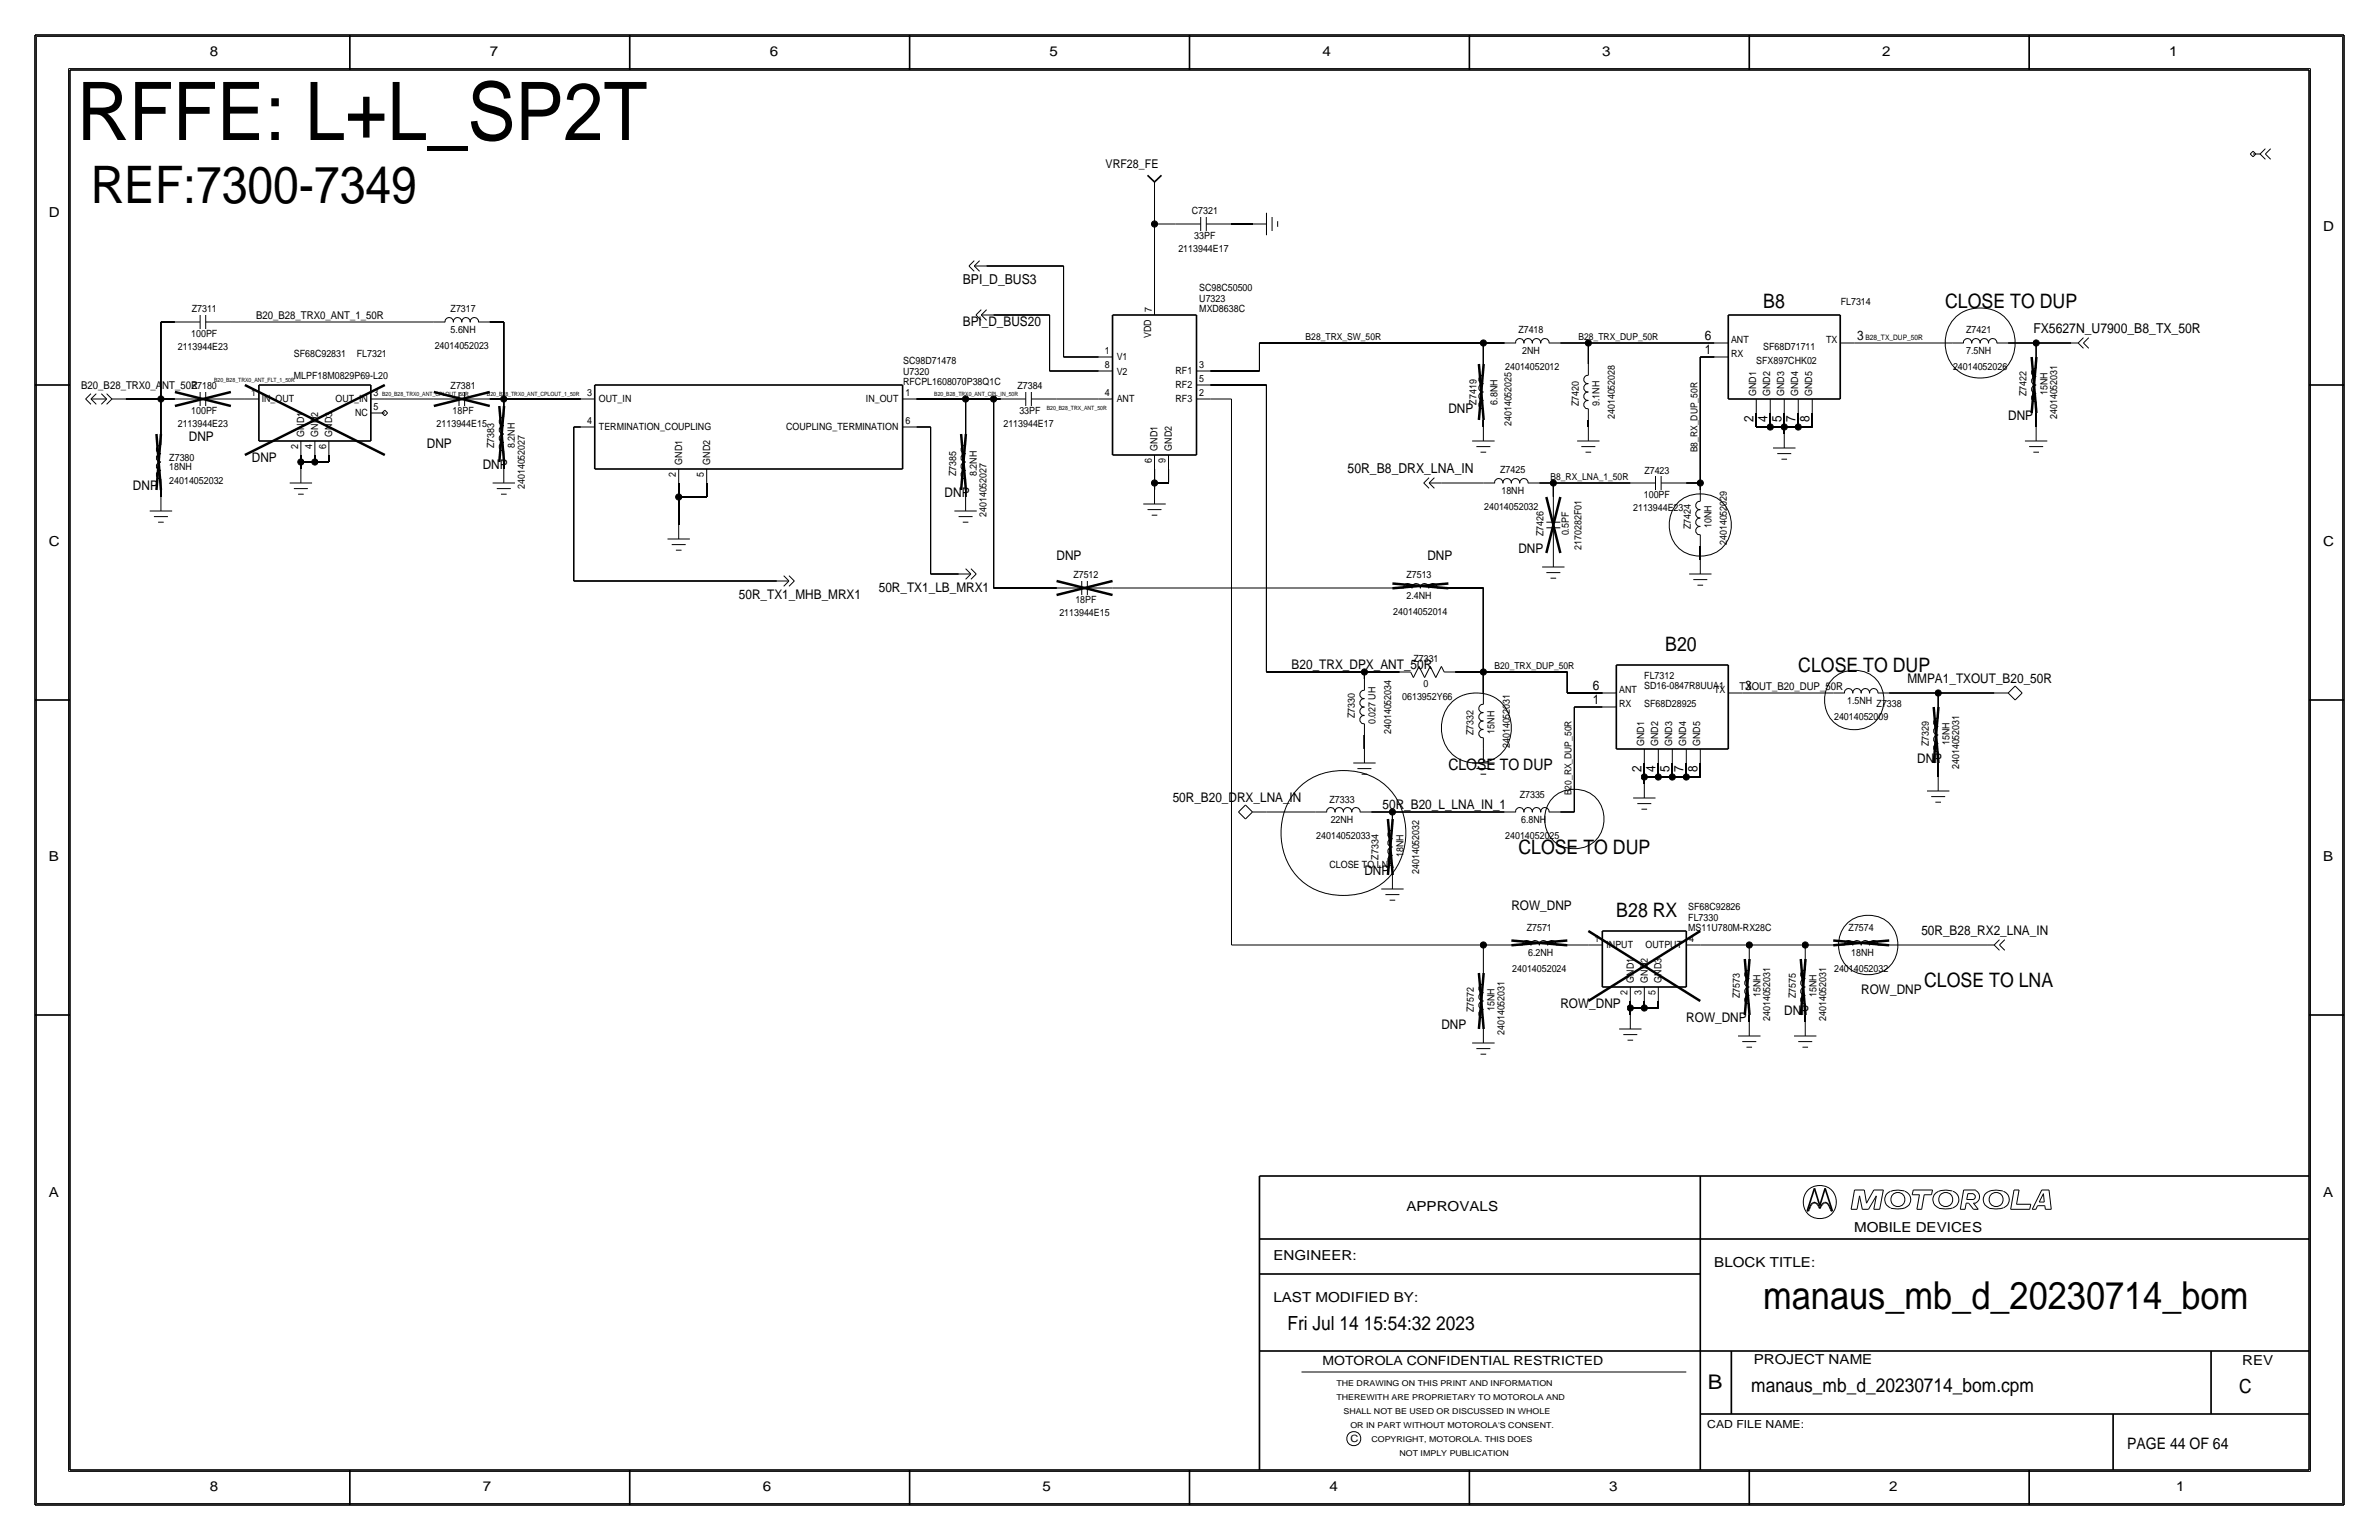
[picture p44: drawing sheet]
<svg xmlns="http://www.w3.org/2000/svg" width="432mm" height="279mm" viewBox="0 0 432 279" stroke-linecap="round" stroke-linejoin="round" font-family="sans-serif">
<defs><g id="words">
<text font-size="14.7" x="14" y="25.4">RFFE: L+L_SP2T</text>
<text font-size="9.4" x="16.5" y="36.8">REF:7300-7349</text>
<text font-size="7" x="320" y="237.5">manaus_mb_d_20230714_bom</text>
<text font-size="3.7" x="310" y="252.1">B</text>
<g font-size="3.6">
<text x="320" y="55.9">B8</text>
<text x="353.1" y="55.9">CLOSE TO DUP</text>
<text x="302.3" y="118.1">B20</text>
<text x="326.4" y="121.9">CLOSE TO DUP</text>
<text x="275.6" y="154.9">CLOSE TO DUP</text>
<text x="293.4" y="166.4">B28 RX</text>
<text x="349.2" y="179.1">CLOSE TO LNA</text>
</g>
<g font-size="3.5">
<text x="233.7" y="241.3">Fri Jul 14 15:54:32 2023</text>
<text x="317.9" y="252.6">manaus_mb_d_20230714_bom.cpm</text>
<text x="406.4" y="252.7">C</text>
</g>
<g font-size="2.9">
<text x="262.9" y="139.7">CLOSE TO DUP</text>
<text x="386.1" y="262.9">PAGE 44 OF 64</text>
</g>
<g font-size="2.5">
<text x="38.1" y="10.2">8</text>
<text x="88.9" y="10.2">7</text>
<text x="139.7" y="10.2">6</text>
<text x="190.5" y="10.2">5</text>
<text x="240" y="10.2">4</text>
<text x="290.8" y="10.2">3</text>
<text x="341.6" y="10.2">2</text>
<text x="393.7" y="10.2">1</text>
<text x="8.9" y="39.4">D</text>
<text x="421.6" y="41.9">D</text>
<text x="174.8" y="51.6">BPI_D_BUS3</text>
<text x="369.1" y="60.5">FX5627N_U7900_B8_TX_50R</text>
<text x="244.6" y="85.9">50R_B8_DRX_LNA_IN</text>
<text x="8.9" y="99.1">C</text>
<text x="421.6" y="99.1">C</text>
<text x="8.9" y="156.2">B</text>
<text x="421.6" y="156.2">B</text>
<text x="8.9" y="217.2">A</text>
<text x="255.3" y="219.7">APPROVALS</text>
<text x="421.6" y="217.2">A</text>
<text x="336.5" y="223.5">MOBILE DEVICES</text>
<text x="231.1" y="228.6">ENGINEER:</text>
<text x="311.1" y="229.9">BLOCK TITLE:</text>
<text x="231.1" y="236.2">LAST MODIFIED BY:</text>
<text x="318.3" y="247.5">PROJECT NAME</text>
<text x="407" y="247.6">REV</text>
<text x="38.1" y="270.5">8</text>
<text x="87.6" y="270.5">7</text>
<text x="138.4" y="270.5">6</text>
<text x="189.2" y="270.5">5</text>
<text x="241.3" y="270.5">4</text>
<text x="292.1" y="270.5">3</text>
<text x="342.9" y="270.5">2</text>
<text x="395" y="270.5">1</text>
</g>
<g font-size="2.4">
<text x="174.8" y="59.2">BPI_D_BUS20</text>
<text x="309.4" y="61.7">6</text>
<text x="309.4" y="64.3">1</text>
<text x="337.1" y="61.7">3</text>
<text x="262.9" y="74.9">DNP</text>
<text x="318.3" y="76.6" transform="rotate(-90 318.3 76.6)">2</text>
<text x="320.8" y="76.6" transform="rotate(-90 320.8 76.6)">4</text>
<text x="323.3" y="76.6" transform="rotate(-90 323.3 76.6)">5</text>
<text x="325.9" y="76.6" transform="rotate(-90 325.9 76.6)">7</text>
<text x="328.4" y="76.6" transform="rotate(-90 328.4 76.6)">8</text>
<text x="364.5" y="76.2">DNP</text>
<text x="34.3" y="80">DNP</text>
<text x="45.7" y="83.8">DNP</text>
<text x="77.5" y="81.3">DNP</text>
<text x="24.1" y="88.9">DNP</text>
<text x="87.6" y="85.1">DNP</text>
<text x="171.4" y="90.2">DNP</text>
<text x="191.8" y="101.6">DNP</text>
<text x="259.1" y="101.6">DNP</text>
<text x="275.6" y="100.3">DNP</text>
<text x="159.5" y="107.4">50R_TX1_LB_MRX1</text>
<text x="134.1" y="108.7">50R_TX1_MHB_MRX1</text>
<text x="234.4" y="121.4">B20_TRX_DPX_ANT_50R</text>
<text x="289.1" y="125.2">6</text>
<text x="316.7" y="125.2">3</text>
<text x="346.2" y="124">MMPA1_TXOUT_B20_50R</text>
<text x="289.1" y="127.8">1</text>
<text x="297.9" y="140.1" transform="rotate(-90 297.9 140.1)">2</text>
<text x="300.5" y="140.1" transform="rotate(-90 300.5 140.1)">4</text>
<text x="303" y="140.1" transform="rotate(-90 303 140.1)">5</text>
<text x="305.6" y="140.1" transform="rotate(-90 305.6 140.1)">7</text>
<text x="308.1" y="140.1" transform="rotate(-90 308.1 140.1)">8</text>
<text x="348" y="138.4">DNP</text>
<text x="212.9" y="145.5">50R_B20_DRX_LNA_IN</text>
<text x="251" y="146.8">50R_B20_L_LNA_IN_1</text>
<text x="247.6" y="158.8">DNP</text>
<text x="274.3" y="165.1">ROW_DNP</text>
<text x="348.7" y="169.7">50R_B28_RX2_LNA_IN</text>
<text x="283.2" y="182.9">ROW_DNP</text>
<text x="306.1" y="185.4">ROW_DNP</text>
<text x="323.8" y="184.1">DNP</text>
<text x="337.8" y="180.3">ROW_DNP</text>
<text x="261.6" y="186.7">DNP</text>
</g>
<text font-size="2.3" x="240" y="247.6">MOTOROLA CONFIDENTIAL RESTRICTED</text>
<text font-size="2.2" x="200.7" y="30.5">VRF28_FE</text>
<g font-size="2">
<text x="46.5" y="57.9">B20_B28_TRX0_ANT_1_50R</text>
<text x="14.7" y="70.6">B20_B28_TRX0_ANT_50R</text>
<text x="315.7" y="125.2">TXOUT_B20_DUP_50R</text>
<text x="309.9" y="259.1">CAD FILE NAME:</text>
</g>
<g font-size="1.8">
<text x="216.3" y="38.9">C7321</text>
<text x="213.9" y="45.7">2113944E17</text>
<text x="216.8" y="43.4">33PF</text>
<text x="217.7" y="52.9">SC98C50500</text>
<text x="34.8" y="56.6">Z7311</text>
<text x="81.8" y="56.6">Z7317</text>
<text x="209" y="56.6" transform="rotate(-90 209 56.6)">7</text>
<text x="217.7" y="56.6">MXD8638C</text>
<text x="217.7" y="54.8">U7323</text>
<text x="334.1" y="55.3">FL7314</text>
<text x="32.3" y="63.5">2113944E23</text>
<text x="34.7" y="61.2">100PF</text>
<text x="53.3" y="64.8">SF68C92831</text>
<text x="64.8" y="64.8">FL7321</text>
<text x="78.9" y="63.2">24014052023</text>
<text x="81.8" y="60.5">5.6NH</text>
<text x="200.5" y="64.3">1</text>
<text x="202.7" y="65.4">V1</text>
<text x="208.9" y="61.3" transform="rotate(-90 208.9 61.3)">VDD</text>
<text x="275.6" y="60.5">Z7418</text>
<text x="276.3" y="64.3">2NH</text>
<text x="314.2" y="64.8">RX</text>
<text x="314.2" y="62.2">ANT</text>
<text x="320" y="63.5">SF68D71711</text>
<text x="331.4" y="62.2">TX</text>
<text x="356.9" y="60.5">Z7421</text>
<text x="356.9" y="64.3">7.5NH</text>
<text x="34.8" y="70.6">Z7180</text>
<text x="45.6" y="71.9">1</text>
<text x="53.3" y="68.8">MLPF18M0829P69-L20</text>
<text x="67.8" y="71.9">3</text>
<text x="81.8" y="70.6">Z7381</text>
<text x="106.5" y="71.9">3</text>
<text x="163.9" y="69.8">RFCPL1608070P38Q1C</text>
<text x="163.9" y="66">SC98D71478</text>
<text x="163.9" y="68">U7320</text>
<text x="164.3" y="71.9">1</text>
<text x="184.7" y="70.6">Z7384</text>
<text x="200.5" y="66.8">8</text>
<text x="200.5" y="71.9">4</text>
<text x="202.7" y="68">V2</text>
<text x="213.4" y="70.5">RF2</text>
<text x="213.4" y="67.9">RF1</text>
<text x="217.7" y="71.9">2</text>
<text x="217.7" y="69.3">5</text>
<text x="217.7" y="66.8">3</text>
<text x="273.2" y="67.1">24014052012</text>
<text x="318.8" y="66">SFX897CHK02</text>
<text x="318.8" y="71.9" transform="rotate(-90 318.8 71.9)">GND1</text>
<text x="321.3" y="71.9" transform="rotate(-90 321.3 71.9)">GND2</text>
<text x="323.8" y="71.9" transform="rotate(-90 323.8 71.9)">GND3</text>
<text x="326.4" y="71.9" transform="rotate(-90 326.4 71.9)">GND4</text>
<text x="328.9" y="71.9" transform="rotate(-90 328.9 71.9)">GND5</text>
<text x="354.5" y="67.1">24014052026</text>
<text x="367.8" y="71.9" transform="rotate(-90 367.8 71.9)">Z7422</text>
<text x="371.6" y="71.7" transform="rotate(-90 371.6 71.7)">15NH</text>
<text x="32.3" y="77.5">2113944E23</text>
<text x="34.7" y="75.2">100PF</text>
<text x="47.5" y="73">IN_OUT</text>
<text x="60.9" y="73">OUT_IN</text>
<text x="64.5" y="75.5">NC</text>
<text x="67.8" y="74.4">5</text>
<text x="79.3" y="77.5">2113944E15</text>
<text x="82.2" y="75.2">18PF</text>
<text x="106.5" y="77">4</text>
<text x="108.7" y="73">OUT_IN</text>
<text x="157.2" y="73">IN_OUT</text>
<text x="164.3" y="77">6</text>
<text x="182.1" y="77.5">2113944E17</text>
<text x="185" y="75.2">33PF</text>
<text x="202.7" y="72.9">ANT</text>
<text x="213.4" y="73">RF3</text>
<text x="268" y="73.4" transform="rotate(-90 268 73.4)">Z7419</text>
<text x="271.8" y="73.4" transform="rotate(-90 271.8 73.4)">6.8NH</text>
<text x="274.3" y="77.3" transform="rotate(-90 274.3 77.3)">24014052025</text>
<text x="286.6" y="73.7" transform="rotate(-90 286.6 73.7)">Z7420</text>
<text x="290.3" y="73.7" transform="rotate(-90 290.3 73.7)">9.1NH</text>
<text x="293.1" y="76" transform="rotate(-90 293.1 76)">24014052028</text>
<text x="373.4" y="76" transform="rotate(-90 373.4 76)">24014052031</text>
<text x="30.7" y="83.6">Z7380</text>
<text x="54.1" y="81.4" transform="rotate(-90 54.1 81.4)">2</text>
<text x="55.2" y="79.2" transform="rotate(-90 55.2 79.2)">GND1</text>
<text x="56.6" y="81.4" transform="rotate(-90 56.6 81.4)">4</text>
<text x="57.8" y="79.2" transform="rotate(-90 57.8 79.2)">GND2</text>
<text x="59.2" y="81.4" transform="rotate(-90 59.2 81.4)">6</text>
<text x="60.3" y="79.2" transform="rotate(-90 60.3 79.2)">GND3</text>
<text x="89.7" y="81.3" transform="rotate(-90 89.7 81.3)">Z7383</text>
<text x="93.5" y="81.3" transform="rotate(-90 93.5 81.3)">8.2NH</text>
<text x="108.7" y="78.1">TERMINATION_COUPLING</text>
<text x="142.7" y="78.1">COUPLING_TERMINATION</text>
<text x="209" y="84" transform="rotate(-90 209 84)">6</text>
<text x="210.1" y="81.8" transform="rotate(-90 210.1 81.8)">GND1</text>
<text x="211.5" y="84" transform="rotate(-90 211.5 84)">9</text>
<text x="212.7" y="81.8" transform="rotate(-90 212.7 81.8)">GND2</text>
<text x="30.7" y="87.9">24014052032</text>
<text x="30.7" y="85.3">18NH</text>
<text x="95.2" y="88.7" transform="rotate(-90 95.2 88.7)">24014052027</text>
<text x="122.7" y="86.5" transform="rotate(-90 122.7 86.5)">2</text>
<text x="123.8" y="84.3" transform="rotate(-90 123.8 84.3)">GND1</text>
<text x="127.8" y="86.5" transform="rotate(-90 127.8 86.5)">5</text>
<text x="128.9" y="84.3" transform="rotate(-90 128.9 84.3)">GND2</text>
<text x="173.5" y="86.4" transform="rotate(-90 173.5 86.4)">Z7385</text>
<text x="177.3" y="86.4" transform="rotate(-90 177.3 86.4)">8.2NH</text>
<text x="272.3" y="85.9">Z7425</text>
<text x="272.5" y="89.7">18NH</text>
<text x="298.5" y="86">Z7423</text>
<text x="179.1" y="93.8" transform="rotate(-90 179.1 93.8)">24014052027</text>
<text x="269.4" y="92.5">24014052032</text>
<text x="296.4" y="92.7">2113944E23</text>
<text x="298.4" y="90.4">100PF</text>
<text x="310.6" y="95.8" transform="rotate(-90 310.6 95.8)">10NH</text>
<text x="280.2" y="97.3" transform="rotate(-90 280.2 97.3)">Z7426</text>
<text x="284.7" y="97.1" transform="rotate(-90 284.7 97.1)">0.5PF</text>
<text x="287" y="99.8" transform="rotate(-90 287 99.8)">2170282F01</text>
<text x="306.9" y="96" transform="rotate(-90 306.9 96)">Z7424</text>
<text x="313.4" y="98.9" transform="rotate(-90 313.4 98.9)">24014052029</text>
<text x="194.8" y="104.9">Z7512</text>
<text x="255.3" y="104.9">Z7513</text>
<text x="192.3" y="111.8">2113944E15</text>
<text x="195.2" y="109.5">18PF</text>
<text x="252.9" y="111.5">24014052014</text>
<text x="255.3" y="108.7">2.4NH</text>
<text x="256.5" y="120.1">Z7331</text>
<text x="258.4" y="124.6">0</text>
<text x="293.9" y="125.7">ANT</text>
<text x="298.4" y="125.1">SD16-0847R8UUA1</text>
<text x="298.4" y="123.2">FL7312</text>
<text x="311.1" y="125.7">TX</text>
<text x="245.9" y="130.3" transform="rotate(-90 245.9 130.3)">Z7330</text>
<text x="249.7" y="131.4" transform="rotate(-90 249.7 131.4)">0.027 UH</text>
<text x="254.5" y="127">0613952Y66</text>
<text x="293.9" y="128.3">RX</text>
<text x="298.4" y="128.3">SF68D28925</text>
<text x="332.9" y="130.6">24014052009</text>
<text x="335.3" y="127.8">1.5NH</text>
<text x="340.6" y="128.3">Z7338</text>
<text x="252.5" y="133.2" transform="rotate(-90 252.5 133.2)">24014052034</text>
<text x="267.5" y="133.3" transform="rotate(-90 267.5 133.3)">Z7332</text>
<text x="271.3" y="133.1" transform="rotate(-90 271.3 133.1)">15NH</text>
<text x="274.1" y="135.7" transform="rotate(-90 274.1 135.7)">24014052031</text>
<text x="298.4" y="135.4" transform="rotate(-90 298.4 135.4)">GND1</text>
<text x="301" y="135.4" transform="rotate(-90 301 135.4)">GND2</text>
<text x="303.5" y="135.4" transform="rotate(-90 303.5 135.4)">GND3</text>
<text x="306.1" y="135.4" transform="rotate(-90 306.1 135.4)">GND4</text>
<text x="308.6" y="135.4" transform="rotate(-90 308.6 135.4)">GND5</text>
<text x="350.1" y="135.4" transform="rotate(-90 350.1 135.4)">Z7329</text>
<text x="353.8" y="135.2" transform="rotate(-90 353.8 135.2)">15NH</text>
<text x="355.6" y="139.5" transform="rotate(-90 355.6 139.5)">24014052031</text>
<text x="241.3" y="145.7">Z7333</text>
<text x="241.5" y="149.4">22NH</text>
<text x="275.8" y="144.8">Z7335</text>
<text x="276.1" y="149.4">6.8NH</text>
<text x="238.9" y="152.1">24014052033</text>
<text x="250.2" y="156" transform="rotate(-90 250.2 156)">Z7334</text>
<text x="254.8" y="155.5" transform="rotate(-90 254.8 155.5)">18NH</text>
<text x="273.2" y="152.1">24014052025</text>
<text x="241.3" y="157.5">CLOSE TO LNA</text>
<text x="257.6" y="158.6" transform="rotate(-90 257.6 158.6)">24014052032</text>
<text x="306.4" y="167">FL7330</text>
<text x="306.4" y="165.1">SF68C92826</text>
<text x="277.1" y="168.9">Z7571</text>
<text x="277.4" y="173.5">6.2NH</text>
<text x="289.4" y="170.9">1</text>
<text x="291.6" y="172.1">INPUT</text>
<text x="298.7" y="172.1">OUTPUT</text>
<text x="306.4" y="168.9">MS11U780M-RX28C</text>
<text x="306.6" y="170.9">4</text>
<text x="335.5" y="168.9">Z7574</text>
<text x="336" y="173.5">18NH</text>
<text x="274.5" y="176.3">24014052024</text>
<text x="296.5" y="178.3" transform="rotate(-90 296.5 178.3)">GND1</text>
<text x="299.1" y="178.3" transform="rotate(-90 299.1 178.3)">GND2</text>
<text x="301.6" y="178.3" transform="rotate(-90 301.6 178.3)">GND3</text>
<text x="332.9" y="176.3">24014052032</text>
<text x="267.5" y="183.6" transform="rotate(-90 267.5 183.6)">Z7572</text>
<text x="271.3" y="183.4" transform="rotate(-90 271.3 183.4)">15NH</text>
<text x="295.4" y="180.5" transform="rotate(-90 295.4 180.5)">2</text>
<text x="297.9" y="180.5" transform="rotate(-90 297.9 180.5)">3</text>
<text x="300.5" y="180.5" transform="rotate(-90 300.5 180.5)">5</text>
<text x="315.8" y="181.1" transform="rotate(-90 315.8 181.1)">Z7573</text>
<text x="319.5" y="180.9" transform="rotate(-90 319.5 180.9)">15NH</text>
<text x="321.3" y="185.3" transform="rotate(-90 321.3 185.3)">24014052031</text>
<text x="325.9" y="181.1" transform="rotate(-90 325.9 181.1)">Z7575</text>
<text x="329.7" y="180.9" transform="rotate(-90 329.7 180.9)">15NH</text>
<text x="331.5" y="185.3" transform="rotate(-90 331.5 185.3)">24014052031</text>
<text x="273" y="187.8" transform="rotate(-90 273 187.8)">24014052031</text>
<text x="245.1" y="261.6">C</text>
</g>
<g font-size="1.7">
<text x="237" y="61.7">B28_TRX_SW_50R</text>
<text x="286.5" y="61.7">B28_TRX_DUP_50R</text>
<text x="308.1" y="82" transform="rotate(-90 308.1 82)">B8_RX_DUP_50R</text>
<text x="281.4" y="87.1">B8_RX_LNA_1_50R</text>
<text x="271.3" y="121.4">B20_TRX_DUP_50R</text>
<text x="285.2" y="144.3" transform="rotate(-90 285.2 144.3)">B20_RX_DUP_50R</text>
</g>
<g font-size="1.5">
<text x="242.6" y="251.5">THE DRAWING ON THIS PRINT AND INFORMATION</text>
<text x="242.6" y="254">THEREWITH ARE PROPRIETARY TO MOTOROLA AND</text>
<text x="243.8" y="256.5">SHALL NOT BE USED OR DISCUSSED IN WHOLE</text>
<text x="245.1" y="259.1">OR IN PART WITHOUT MOTOROLA'S CONSENT.</text>
<text x="248.9" y="261.6">COPYRIGHT, MOTOROLA. THIS DOES</text>
<text x="254" y="264.2">NOT IMPLY PUBLICATION</text>
</g>
<text font-size="1.4" x="338.6" y="61.7">B28_TX_DUP_50R</text>
<g font-size="1.1">
<text x="38.9" y="69.3">B20_B28_TRX0_ANT_FLT_1_50R</text>
<text x="69.3" y="71.9">B20_B28_TRX0_ANT_CPLOUT_50R</text>
<text x="88.4" y="71.9">B20_B28_TRX0_ANT_CPLOUT_1_50R</text>
<text x="169.6" y="71.9">B20_B28_TRX0_ANT_CPL_IN_50R</text>
<text x="190" y="74.4">B20_B28_TRX_ANT_50R</text>
</g>
</g></defs>
<!-- layer: Nets -->
<g fill="none" stroke="#000" stroke-width=".18">
<path d="M209.5 35.6v5zM29.2 58.4h2.5zM29.2 58.4v14zM41.9 58.4h36.8zM88.9 58.4h2.5zM91.4 58.4v14zM179.1 48.3h13.9zM180.3 57.2h10.2zM190.5 57.2v10.1zM193 48.3v16.5zM209.5 40.6v14zM209.5 40.6h3.9z"/>
<path d="M223.5 40.6h3.8zM354.8 57.7a6.5 6.5 0 0 1 10.4 1.8 6.4 6.4 0 0 1-.8 6.8 6.4 6.4 0 0 1-6.4 2.2 6.4 6.4 0 0 1-3.9-10zM22.9 72.4h6.3zM29.2 72.4v6.3zM29.2 72.4h2.5zM41.9 72.4h2.5zM69.8 72.4h8.9zM88.9 72.4h2.5zM91.4 72.4v1.3zM91.4 72.4h14zM104.1 77.5h1.3zM104.1 77.5v27.9z"/>
<path d="M166.4 72.4h8.9zM166.4 77.5h2.5zM168.9 77.5v26.6zM175.3 72.4v6.3zM175.3 72.4h5zM180.3 72.4h1.3zM180.3 72.4v34.3zM190.5 67.3h8.9zM191.8 72.4h7.6zM193 64.8h6.4zM219.7 72.4h3.8zM219.7 69.8h10.2z"/>
<path d="M219.7 67.3h8.9zM223.5 72.4v99zM228.6 62.2v5.1zM228.6 62.2h40.6zM229.9 69.8v52.1zM269.2 76.2v1.3zM269.2 62.2v3.8zM269.2 62.2h3.8zM283.2 62.2h5.1zM288.3 76.2v1.3zM288.3 62.2v3.8zM288.3 62.2h22.8z"/>
<path d="M308.6 64.8h2.5zM308.6 64.8v22.8zM318.8 74.9v2.6zM318.8 77.5h2.5zM321.3 74.9v2.6zM321.3 77.5h2.5zM323.8 77.5v1.2zM323.8 74.9v2.6zM323.8 77.5h2.6zM326.4 74.9v2.6zM326.4 77.5h2.5zM328.9 74.9v2.6z"/>
<path d="M336.5 62.2h17.8zM364.5 62.2h5.1zM369.6 74.9v2.6zM369.6 62.2v2.6zM369.6 62.2h6.3zM29.2 88.9v1.3zM54.6 83.8v1.3zM54.6 82.5v1.3zM54.6 83.8h2.5zM57.1 83.8h2.6zM57.1 82.5v1.3zM59.7 82.5v1.3z"/>
<path d="M91.4 83.8v1.3zM123.2 90.2v5zM123.2 90.2h5.1zM123.2 87.6v2.6zM128.3 87.6v2.6zM175.3 88.9v1.3zM209.5 85.1v2.5zM209.5 87.6h2.6zM209.5 87.6v1.3zM212.1 85.1v2.5zM261.6 87.6h7.6zM279.4 87.6h2.5z"/>
<path d="M281.9 87.6v2.6zM281.9 87.6h14zM304.4 91.4a5.7 5.7 0 0 1 9.8 2.8 5.6 5.6 0 0 1-5.1 6.7 5.6 5.6 0 0 1-6.1-5.7 5.8 5.8 0 0 1 1.4-3.8zM306.1 87.6h2.5zM308.6 99.1v2.5zM308.6 87.6v1.3zM104.1 105.4h36.9zM168.9 104.1h5.1zM180.3 106.7h11.5zM201.9 106.7h50.8zM262.9 106.7h6.3zM269.2 106.7v15.2z"/>
<path d="M229.9 121.9h17.7zM247.6 133.3v2.6zM247.6 121.9v1.3zM247.6 121.9h6.4zM263.4 127.5a6.5 6.5 0 0 1 10.4 1.9 6.4 6.4 0 0 1-.8 6.7 6.4 6.4 0 0 1-6.4 2.2 6.4 6.4 0 0 1-3.9-9.9zM264.2 121.9h5zM269.2 121.9v3.8zM269.2 121.9h15.3zM284.5 121.9v3.8zM284.5 125.7h6.3zM285.8 128.3h5zM285.8 128.3v19z"/>
<path d="M298.4 138.4v2.6zM301 138.4v2.6zM303.5 138.4v2.6zM306.1 138.4v2.6zM308.6 138.4v2.6zM316.2 125.7h16.5zM332.5 123.3a5.5 5.5 0 0 1 9.4 2.7 5.4 5.4 0 0 1-6.4 6.3 5.4 5.4 0 0 1-3.6-8.2zM342.9 125.7h8.9zM351.8 138.4v2.6zM351.8 125.7v2.6zM351.8 125.7h10.1zM229.9 147.3h8.9z"/>
<path d="M235.9 142.8a12.1 12.1 0 0 1 15.9 0 11.9 11.9 0 0 1-1.2 17.7 12.3 12.3 0 0 1-14.7-1 12 12 0 0 1 0-16.7zM248.9 147.3h3.8zM252.7 147.3v1.3zM252.7 147.3h20.3zM281.7 144.9a5.5 5.5 0 0 1 9.4 2.7 5.4 5.4 0 0 1-6.4 6.3 5.4 5.4 0 0 1-3.6-8.2zM283.2 147.3h2.6zM298.4 141v1.2zM298.4 141h2.6zM301 141h2.5zM303.5 141h2.6zM306.1 141h2.5zM223.5 171.4h45.7z"/>
<path d="M269.2 171.4v5.1zM269.2 171.4h5.1zM284.5 171.4h3.8zM308.6 171.4h8.9zM317.5 171.4v2.6zM317.5 171.4h10.2zM327.7 171.4v2.6zM327.7 171.4h5zM335.1 167.7a5.5 5.5 0 0 1 9.3 2.7 5.4 5.4 0 0 1-6.3 6.4 5.4 5.4 0 0 1-3.6-8.2zM342.9 171.4h17.8zM295.9 182.9v1.2zM295.9 181.6v1.3z"/>
<path d="M295.9 182.9h2.5zM298.4 182.9h2.6zM298.4 181.6v1.3zM301 181.6v1.3zM317.5 184.1v1.3zM327.7 184.1v1.3z"/>
</g>
<g fill="#000" stroke="#000" stroke-width=".18">
<circle cx="209.5" cy="40.6" r=".56"/>
<circle cx="29.2" cy="72.4" r=".56"/>
<circle cx="91.4" cy="72.4" r=".56"/>
<circle cx="175.3" cy="72.4" r=".56"/>
<circle cx="180.3" cy="72.4" r=".56"/>
<circle cx="269.2" cy="62.2" r=".56"/>
<circle cx="288.3" cy="62.2" r=".56"/>
<circle cx="321.3" cy="77.5" r=".56"/>
<circle cx="323.8" cy="77.5" r=".56"/>
<circle cx="326.4" cy="77.5" r=".56"/>
<circle cx="369.6" cy="62.2" r=".56"/>
<circle cx="54.6" cy="83.8" r=".56"/>
<circle cx="57.1" cy="83.8" r=".56"/>
<circle cx="123.2" cy="90.2" r=".56"/>
<circle cx="209.5" cy="87.6" r=".56"/>
<circle cx="281.9" cy="87.6" r=".56"/>
<circle cx="308.6" cy="87.6" r=".56"/>
<circle cx="247.6" cy="121.9" r=".56"/>
<circle cx="269.2" cy="121.9" r=".56"/>
<circle cx="351.8" cy="125.7" r=".56"/>
<circle cx="252.7" cy="147.3" r=".56"/>
<circle cx="298.4" cy="141" r=".56"/>
<circle cx="301" cy="141" r=".56"/>
<circle cx="303.5" cy="141" r=".56"/>
<circle cx="306.1" cy="141" r=".56"/>
<circle cx="269.2" cy="171.4" r=".56"/>
<circle cx="317.5" cy="171.4" r=".56"/>
<circle cx="327.7" cy="171.4" r=".56"/>
<circle cx="295.9" cy="182.9" r=".56"/>
<circle cx="298.4" cy="182.9" r=".56"/>
</g>
<!-- layer: Components -->
<g fill="none" stroke="#000" stroke-width=".18">
<path d="M209.5 33v2.6zM217.9 39.4v2.5zM218.9 39.4v2.5zM229.9 38.6v4.1zM230.9 39.4v2.5zM408.4 27.9l.5 .5zM408.9 27.9h1.3zM408.9 27.4l-.5 .5zM408.9 27.4l.5 .5zM408.9 28.4l.5-.5zM410.2 27.9l1 1zM411.2 27.9l.9 1z"/>
<path d="M411.2 27l-1 .9zM412.1 27l-.9 .9zM31.7 58.4h4.6zM36.3 57.2v2.5zM37.3 58.4h4.6zM37.3 57.2v2.5zM78.7 58.4h2.1zM80.8 58.5a.75 .75 0 0 1 .7-.9 .75 .75 0 0 1 .7 .9M82.3 58.5a.75 .75 0 0 1 .7-.9 .75 .75 0 0 1 .8 .9M83.8 58.5a.75 .75 0 0 1 .8-.9 .75 .75 0 0 1 .7 .9M85.3 58.5a.75 .75 0 0 1 .8-.9 .75 .75 0 0 1 .7 .9M86.9 58.4h2z"/>
<path d="M175.9 48.3l.9 .9zM176.8 47.3l-.9 1zM176.8 48.3h2.3zM176.8 48.3l1 .9zM176.8 48.3l1-1zM177.1 57.2l1 .9zM177.1 57.2l1-1zM178.1 57.2h2.2zM178.1 57.2l1 .9zM179.1 56.2l-1 1zM209.5 54.6v2.6zM213.4 40.6h4.5z"/>
<path d="M218.9 40.6h4.6zM227.3 40.6h2.6zM231.9 40.1v1zM15.5 72.4l1 1zM16.5 72.4l1 1zM16.5 72.4h2.9zM16.5 71.4l-1 1zM17.5 71.4l-1 1zM18.4 71.4l1 1zM19.4 72.4l-1 1zM19.4 71.4l.9 1zM20.3 72.4l-.9 1z"/>
<path d="M20.3 72.4h2.6zM29.2 78.7v2.1zM31.7 72.4h4.6zM36.3 71.1v2.6zM37.3 72.4h4.6zM37.3 71.1v2.6zM44.4 72.4h2.6zM67.3 72.4h2.5zM67.3 74.9h2.5zM69.3 74.9l.5-.5zM69.3 74.9l.5 .5zM69.8 74.4l.6 .5z"/>
<path d="M70.4 74.9l-.6 .5zM78.7 72.4h4.6zM83.3 71.1v2.6zM84.3 72.4h4.6zM84.3 71.1v2.6zM91.4 73.7v2zM91.4 78.8a.74 .74 0 0 0-.8 .7 .74 .74 0 0 0 .8 .8M91.4 75.7a.74 .74 0 0 0-.8 .8 .74 .74 0 0 0 .8 .7M91.4 77.3a.74 .74 0 0 0-.8 .7 .74 .74 0 0 0 .8 .7M105.4 72.4h2.5zM105.4 77.5h2.5zM163.8 72.4h2.6z"/>
<path d="M163.8 77.5h2.6zM175.3 78.7v2.1zM181.6 72.4h4.6zM186.2 71.1v2.6zM187.2 72.4h4.6zM187.2 71.1v2.6zM199.4 64.8h2.5zM199.4 72.4h2.5zM199.4 67.3h2.5zM217.2 72.4h2.5zM217.2 69.8h2.5zM217.2 67.3h2.5z"/>
<path d="M269.2 74.2v2zM269.2 66v2.1zM269.2 77.5v2.5zM269.2 69.6a.74 .74 0 0 0-.8 .8 .74 .74 0 0 0 .8 .7M269.2 72.7a.74 .74 0 0 0-.8 .7 .74 .74 0 0 0 .8 .8M269.2 71.2a.74 .74 0 0 0-.8 .7 .74 .74 0 0 0 .8 .7M269.2 68.1a.74 .74 0 0 0-.8 .8 .74 .74 0 0 0 .8 .7M273 62.2h2.1zM275.1 62.3a.75 .75 0 0 1 .7-.9 .75 .75 0 0 1 .8 .9M276.6 62.3a.75 .75 0 0 1 .7-.9 .75 .75 0 0 1 .8 .9M278.1 62.3a.75 .75 0 0 1 .8-.9 .75 .75 0 0 1 .7 .9M279.7 62.3a.75 .75 0 0 1 .7-.9 .75 .75 0 0 1 .7 .9"/>
<path d="M281.2 62.2h2zM288.3 66v2.1zM288.3 74.2v2zM288.3 77.5v2.5zM288.3 71.2a.74 .74 0 0 0-.8 .7 .74 .74 0 0 0 .8 .7M288.3 68.1a.74 .74 0 0 0-.8 .8 .74 .74 0 0 0 .8 .7M288.3 69.6a.74 .74 0 0 0-.8 .8 .74 .74 0 0 0 .8 .7M288.3 72.7a.74 .74 0 0 0-.8 .7 .74 .74 0 0 0 .8 .8M311.1 64.8h2.6zM311.1 62.2h2.6zM318.8 72.4v2.5zM321.3 72.4v2.5z"/>
<path d="M323.8 78.7v2.6zM323.8 72.4v2.5zM326.4 72.4v2.5zM328.9 72.4v2.5zM334 62.2h2.5zM354.3 62.2h2.1zM356.4 62.3a.75 .75 0 0 1 .7-.9 .75 .75 0 0 1 .7 .9M357.9 62.3a.75 .75 0 0 1 .7-.9 .75 .75 0 0 1 .8 .9M359.4 62.3a.75 .75 0 0 1 .7-.9 .75 .75 0 0 1 .8 .9M360.9 62.3a.75 .75 0 0 1 .8-.9 .75 .75 0 0 1 .7 .9M362.5 62.2h2zM369.6 72.9v2z"/>
<path d="M369.6 64.8v2zM369.6 77.5v2.5zM369.6 68.4a.74 .74 0 0 0-.9 .7 .74 .74 0 0 0 .9 .7M369.6 71.4a.74 .74 0 0 0-.9 .8 .74 .74 0 0 0 .9 .7M369.6 69.9a.74 .74 0 0 0-.9 .7 .74 .74 0 0 0 .9 .8M369.6 66.9a.74 .74 0 0 0-.9 .7 .74 .74 0 0 0 .9 .7M375.9 62.2h1.3zM377.2 62.2l1-.9zM377.2 62.2l1 1zM378.2 62.2l.9 1zM379.1 61.3l-.9 .9zM27.2 92.7h4z"/>
<path d="M27.9 93.7h2.6zM28.7 94.7h1zM29.2 86.9v2zM29.2 90.2v2.5zM29.2 80.8a.74 .74 0 0 0-.8 .8 .74 .74 0 0 0 .8 .7M29.2 83.9a.74 .74 0 0 0-.8 .7 .74 .74 0 0 0 .8 .7M29.2 85.4a.74 .74 0 0 0-.8 .7 .74 .74 0 0 0 .8 .8M29.2 82.3a.74 .74 0 0 0-.8 .8 .74 .74 0 0 0 .8 .7M52.6 87.6h4zM53.3 88.6h2.6zM54.1 89.7h1zM54.6 85.1v2.5z"/>
<path d="M54.6 80v2.5zM57.1 80v2.5zM59.7 80v2.5zM89.4 87.6h4.1zM90.2 88.6h2.5zM90.9 89.7h1zM91.4 85.1v2.5zM91.4 81.8v2zM91.4 80.3a.74 .74 0 0 0-.8 .8 .74 .74 0 0 0 .8 .7M121.2 97.8h4zM121.9 98.8h2.6zM122.7 99.8h1z"/>
<path d="M123.2 85.1v2.5zM123.2 95.2v2.6zM128.3 85.1v2.5zM173.2 92.7h4.1zM174 93.7h2.5zM174.8 94.7h1zM175.3 90.2v2.5zM175.3 86.9v2zM175.3 83.9a.74 .74 0 0 0-.9 .7 .74 .74 0 0 0 .9 .7M175.3 80.8a.74 .74 0 0 0-.9 .8 .74 .74 0 0 0 .9 .7M175.3 82.3a.74 .74 0 0 0-.9 .8 .74 .74 0 0 0 .9 .7M175.3 85.4a.74 .74 0 0 0-.9 .7 .74 .74 0 0 0 .9 .8"/>
<path d="M207.5 91.4h4.1zM208.3 92.5h2.5zM209 93.5h1.1zM209.5 88.9v2.5zM209.5 82.5v2.6zM212.1 82.5v2.6zM258.4 87.6l1 1zM259.4 86.7l-1 .9zM259.4 87.6h2.2zM259.4 87.6l.9-.9zM259.4 87.6l.9 1zM267.2 80h4.1z"/>
<path d="M268 81h2.5zM268.7 82h1zM269.2 87.6h2.1zM271.3 87.7a.75 .75 0 0 1 .7-.9 .75 .75 0 0 1 .7 .9M272.8 87.7a.75 .75 0 0 1 .7-.9 .75 .75 0 0 1 .8 .9M274.3 87.7a.75 .75 0 0 1 .8-.9 .75 .75 0 0 1 .7 .9M275.8 87.7a.75 .75 0 0 1 .8-.9 .75 .75 0 0 1 .7 .9M277.4 87.6h2zM280.7 94.7h2.5zM280.7 95.8h2.5zM281.9 95.8v4.5zM281.9 90.2v4.5z"/>
<path d="M286.3 80h4zM287 81h2.6zM287.8 82h1zM295.9 87.6h4.6zM300.5 86.4v2.5zM301.5 87.6h4.6zM301.5 86.4v2.5zM308.6 97v2.1zM308.6 88.9v2zM308.6 92.5a.74 .74 0 0 0-.8 .7 .74 .74 0 0 0 .8 .8M308.6 95.6a.74 .74 0 0 0-.8 .7 .74 .74 0 0 0 .8 .7M308.6 94a.74 .74 0 0 0-.8 .8 .74 .74 0 0 0 .8 .7"/>
<path d="M308.6 91a.74 .74 0 0 0-.8 .7 .74 .74 0 0 0 .8 .8M321.8 81.3h4.1zM322.6 82.3h2.5zM323.3 83.3h1.1zM367.5 80h4.1zM368.3 81h2.5zM369.1 82h1zM141 105.4h2.2zM142.2 104.4l1 1zM143.2 104.4l1 1zM143.2 106.4l1-1zM143.2 105.4l-1 1z"/>
<path d="M174 104.1h2.2zM175.3 103.2l.9 .9zM175.3 105.1l.9-1zM176.2 103.2l1 .9zM177.2 104.1l-1 1zM191.8 106.7h4.5zM196.3 105.4v2.5zM197.4 106.7h4.5zM197.4 105.4v2.5zM252.7 106.7h2.1zM254.8 106.7a.75 .75 0 0 1 .7-.8 .75 .75 0 0 1 .7 .8M256.3 106.7a.75 .75 0 0 1 .7-.8 .75 .75 0 0 1 .8 .8"/>
<path d="M257.8 106.7a.75 .75 0 0 1 .7-.8 .75 .75 0 0 1 .8 .8M259.3 106.7a.75 .75 0 0 1 .8-.8 .75 .75 0 0 1 .7 .8M260.9 106.7h2zM279.9 102.9h4.1zM280.7 103.9h2.5zM281.4 104.9h1zM281.9 100.3v2.6zM306.6 104.1h4zM307.3 105.2h2.6zM308.1 106.2h1zM308.6 101.6v2.5zM245.6 138.4h4.1z"/>
<path d="M246.4 139.4h2.5zM247.6 135.9v2.5zM247.6 131.3v2zM247.6 123.2v2zM247.6 126.8a.74 .74 0 0 0-.8 .7 .74 .74 0 0 0 .8 .8M247.6 129.8a.74 .74 0 0 0-.8 .8 .74 .74 0 0 0 .8 .7M247.6 128.3a.74 .74 0 0 0-.8 .8 .74 .74 0 0 0 .8 .7M247.6 125.3a.74 .74 0 0 0-.8 .7 .74 .74 0 0 0 .8 .7M254 121.9h2zM256 121.9l.5 1zM257.6 120.9l1 2zM257.6 120.9l-1.1 2z"/>
<path d="M259.6 120.9l1 2zM259.6 120.9l-1 2zM261.6 120.9l.5 1zM261.6 120.9l-1 2zM262.1 121.9h2.1zM267.2 138.4h4.1zM268 139.4h2.5zM269.2 135.9v2.5zM269.2 125.7v2.1zM269.2 133.9v2zM269.2 130.9a.74 .74 0 0 0-.8 .7 .74 .74 0 0 0 .8 .7M269.2 127.8a.74 .74 0 0 0-.8 .7 .74 .74 0 0 0 .8 .8"/>
<path d="M269.2 129.3a.74 .74 0 0 0-.8 .8 .74 .74 0 0 0 .8 .7M269.2 132.4a.74 .74 0 0 0-.8 .7 .74 .74 0 0 0 .8 .8M290.8 128.3h2.6zM290.8 125.7h2.6zM298.4 135.9v2.5zM301 135.9v2.5zM303.5 135.9v2.5zM306.1 135.9v2.5zM308.6 135.9v2.5zM313.7 125.7h2.5zM332.7 125.7h2.1zM334.8 125.8a.75 .75 0 0 1 .7-.9 .75 .75 0 0 1 .7 .9"/>
<path d="M336.3 125.8a.75 .75 0 0 1 .7-.9 .75 .75 0 0 1 .8 .9M337.8 125.8a.75 .75 0 0 1 .8-.9 .75 .75 0 0 1 .7 .9M339.3 125.8a.75 .75 0 0 1 .8-.9 .75 .75 0 0 1 .7 .9M340.9 125.7h2zM351.8 136.4v2zM351.8 128.3v2zM351.8 131.9a.74 .74 0 0 0-.8 .7 .74 .74 0 0 0 .8 .7M351.8 134.9a.74 .74 0 0 0-.8 .8 .74 .74 0 0 0 .8 .7M351.8 133.4a.74 .74 0 0 0-.8 .7 .74 .74 0 0 0 .8 .8M351.8 130.4a.74 .74 0 0 0-.8 .7 .74 .74 0 0 0 .8 .7M361.9 125.7h2.6zM364.5 125.7l1.3 1.3z"/>
<path d="M364.5 125.7l1.3-1.2zM365.8 127l1.2-1.3zM365.8 124.5l1.2 1.2zM224.8 147.3l1.3 1.3zM226.1 148.6l1.2-1.3zM226.1 146l-1.3 1.3zM226.1 146l1.2 1.3zM227.3 147.3h2.6zM238.8 147.3h2zM240.8 147.4a.75 .75 0 0 1 .7-.9 .75 .75 0 0 1 .8 .9M242.3 147.4a.75 .75 0 0 1 .8-.9 .75 .75 0 0 1 .7 .9M243.8 147.4a.75 .75 0 0 1 .8-.9 .75 .75 0 0 1 .7 .9"/>
<path d="M245.4 147.4a.75 .75 0 0 1 .7-.9 .75 .75 0 0 1 .7 .9M246.9 147.3h2zM247.1 140.5h1.1zM252.7 158.8v2.5zM252.7 156.7v2.1zM252.7 148.6v2zM252.7 152.2a.74 .74 0 0 0-.8 .7 .74 .74 0 0 0 .8 .8M252.7 155.2a.74 .74 0 0 0-.8 .8 .74 .74 0 0 0 .8 .7M252.7 153.7a.74 .74 0 0 0-.8 .8 .74 .74 0 0 0 .8 .7M252.7 150.7a.74 .74 0 0 0-.8 .7 .74 .74 0 0 0 .8 .7M268.7 140.5h1zM273 147.3h2.1z"/>
<path d="M275.1 147.4a.75 .75 0 0 1 .7-.9 .75 .75 0 0 1 .8 .9M276.6 147.4a.75 .75 0 0 1 .7-.9 .75 .75 0 0 1 .8 .9M278.1 147.4a.75 .75 0 0 1 .8-.9 .75 .75 0 0 1 .7 .9M279.7 147.4a.75 .75 0 0 1 .7-.9 .75 .75 0 0 1 .7 .9M281.2 147.3h2zM296.4 144.8h4.1zM297.2 145.8h2.5zM297.9 146.8h1.1zM298.4 142.2v2.6zM349.8 143.5h4zM350.5 144.5h2.6zM351.3 145.5h1z"/>
<path d="M351.8 141v2.5zM250.7 161.3h4.1zM251.5 162.3h2.5zM252.2 163.3h1zM269.2 176.5v2.1zM269.2 178.6a.74 .74 0 0 0-.8 .7 .74 .74 0 0 0 .8 .8M274.3 171.4h2.1zM276.4 171.5a.75 .75 0 0 1 .7-.9 .75 .75 0 0 1 .7 .9M277.9 171.5a.75 .75 0 0 1 .7-.9 .75 .75 0 0 1 .7 .9M279.4 171.5a.75 .75 0 0 1 .7-.9 .75 .75 0 0 1 .8 .9M280.9 171.5a.75 .75 0 0 1 .8-.9 .75 .75 0 0 1 .7 .9M282.4 171.4h2.1z"/>
<path d="M288.3 171.4h2.5zM295.9 179.1v2.5zM298.4 179.1v2.5zM301 179.1v2.5zM306.1 171.4h2.5zM317.5 174v2zM317.5 177.6a.74 .74 0 0 0-.8 .7 .74 .74 0 0 0 .8 .8M317.5 179.1a.74 .74 0 0 0-.8 .8 .74 .74 0 0 0 .8 .7M317.5 176.1a.74 .74 0 0 0-.8 .7 .74 .74 0 0 0 .8 .7M327.7 174v2zM327.7 177.6a.74 .74 0 0 0-.9 .7 .74 .74 0 0 0 .9 .8M327.7 179.1a.74 .74 0 0 0-.9 .8 .74 .74 0 0 0 .9 .7"/>
<path d="M327.7 176.1a.74 .74 0 0 0-.9 .7 .74 .74 0 0 0 .9 .7M332.7 171.4h2.1zM334.8 171.5a.75 .75 0 0 1 .7-.9 .75 .75 0 0 1 .7 .9M336.3 171.5a.75 .75 0 0 1 .7-.9 .75 .75 0 0 1 .8 .9M337.8 171.5a.75 .75 0 0 1 .8-.9 .75 .75 0 0 1 .7 .9M339.3 171.5a.75 .75 0 0 1 .8-.9 .75 .75 0 0 1 .7 .9M340.9 171.4h2zM360.7 171.4h1.2zM361.9 171.4l1 1zM362.9 171.4l1 1zM362.9 170.5l-1 .9zM363.9 170.5l-1 .9z"/>
<path d="M267.2 189.2h4.1zM268 190.2h2.5zM268.7 191.3h1zM269.2 186.7v2.5zM269.2 184.7v2zM269.2 180.1a.74 .74 0 0 0-.8 .8 .74 .74 0 0 0 .8 .7M269.2 183.2a.74 .74 0 0 0-.8 .7 .74 .74 0 0 0 .8 .8M269.2 181.7a.74 .74 0 0 0-.8 .7 .74 .74 0 0 0 .8 .7M293.9 186.7h4zM294.6 187.7h2.6zM295.4 188.7h1zM295.9 184.1v2.6z"/>
<path d="M315.5 188h4zM316.2 189h2.6zM317 190h1zM317.5 185.4v2.6zM317.5 182.1v2zM317.5 180.6a.74 .74 0 0 0-.8 .8 .74 .74 0 0 0 .8 .7M325.6 188h4.1zM326.4 189h2.5zM327.2 190h1zM327.7 185.4v2.6zM327.7 182.1v2zM327.7 180.6a.74 .74 0 0 0-.9 .8 .74 .74 0 0 0 .9 .7"/>
</g>
<g fill="none" stroke="#000" stroke-width=".3">
<path d="M208.3 31.8l1.2 1.2zM209.5 33l1.3-1.2zM201.9 57.2h15.3zM201.9 57.2v25.3zM217.2 57.2v25.3zM313.7 57.2h20.3zM313.7 57.2v15.2zM334 57.2v15.2zM47 69.8v10.2zM47 69.8h20.3zM67.3 69.8v10.2zM107.9 69.8v15.3z"/>
<path d="M107.9 69.8h55.9zM163.8 69.8v15.3zM313.7 72.4h20.3zM47 80h20.3zM107.9 85.1h55.9zM201.9 82.5h15.3zM293.4 120.7h20.3zM293.4 120.7v15.2zM293.4 135.9h20.3zM313.7 120.7v15.2zM290.8 179.1h15.3zM290.8 168.9v10.2z"/>
<path d="M290.8 168.9h15.3zM306.1 168.9v10.2z"/>
</g>
<g fill="none" stroke="#000" stroke-width=".45">
<path d="M28.4 78.7l.8 10.2zM29.2 78.7l-.8 10.2zM31.7 73.7l10.2-2.6zM31.7 71.1l10.2 2.6zM44.4 69.8l25.4 12.7zM78.7 73.7l10.2-2.6zM78.7 71.1l10.2 2.6zM90.6 73.7l.9 10.1zM91.5 73.7l-.9 10.1zM174.4 78.7l.9 10.2zM175.3 78.7l-.9 10.2zM268.4 66l.9 10.2z"/>
<path d="M269.3 66l-.9 10.2zM368.8 64.8l.8 10.1zM369.6 64.8l-.8 10.1zM44.4 82.5l25.4-12.7zM280.7 90.2l2.5 10.1zM283.2 90.2l-2.5 10.1zM191.8 107.9l10.1-2.5zM191.8 105.4l10.1 2.5zM252.7 106.7l10.2-.8zM252.7 105.9l10.2 .8zM351 128.3l.8 10.1zM351.8 128.3l-.8 10.1z"/>
<path d="M251.9 148.6l.9 10.2zM252.8 148.6l-.9 10.2zM268.4 176.5l.9 10.2zM269.3 176.5l-.9 10.2zM274.3 171.5l10.2-.9zM274.3 170.6l10.2 .9zM288.3 168.9l20.3 12.7zM316.7 174l.9 10.1zM317.6 174l-.9 10.1zM326.8 174l.9 10.1zM327.7 174l-.9 10.1zM332.7 171.5l10.2-.9z"/>
<path d="M332.7 170.6l10.2 .9zM288.3 181.6l20.3-12.7z"/>
</g>
<!-- layer: Page Border and Title Block -->
<g fill="none" stroke="#000" stroke-width=".3">
<path d="M6.3 6.4h419.1zM6.3 6.4v266.6zM12.7 12.7h406.4zM12.7 12.7v254zM63.5 6.4v6.3zM114.3 6.4v6.3zM165.1 6.4v6.3zM215.9 6.4v6.3zM266.7 6.4v6.3zM317.5 6.4v6.3zM368.3 6.4v6.3zM419.1 12.7v254z"/>
<path d="M425.4 6.4v266.6zM6.3 69.8h6.4zM419.1 69.8h6.3zM6.3 127h6.4zM419.1 127h6.3zM6.3 184.1h6.4zM419.1 184.1h6.3zM228.6 213.4v53.3zM228.6 213.4h190.5zM308.6 213.4v53.3zM328 219.7h.2zM328.4 219.4l-.2 .3z"/>
<path d="M328.6 218.8l-.2 .6zM328.8 218.5l-.2 .3zM329 218.3l.2-.1zM329 218.3l-.2 .2zM329.2 218.2h.2zM329.3 215.6l1 3.1zM329.3 215.6l-1.3 4.1zM329.4 218.2l.2 .1zM329.6 218.3l.3 .2zM329.9 218.5l.2 .3zM330.1 218.8l.2 .5zM330.5 218.8l-.2 .5z"/>
<path d="M330.8 218.5l-.3 .3zM331 218.3l-.2 .2zM331 218.3l.2-.1zM331.2 218.2h.2zM331.3 215.6l1.3 4.1zM331.3 215.6l-1 3.1zM331.4 218.2l.2 .1zM331.6 218.3l.2 .2zM331.8 218.5l.2 .3zM332 218.8l.3 .6zM332.3 219.4l.1 .3zM332.4 219.7h.2z"/>
<path d="M228.6 224.8h190.5zM228.6 231.1h80zM228.6 245.1h190.5zM308.6 256.5h110.5zM314.2 245.1v11.4zM383.5 256.5v10.2zM401.3 245.1v11.4zM6.3 273h419.1zM12.7 266.7h406.4zM63.5 266.7v6.3zM114.3 266.7v6.3zM165.1 266.7v6.3z"/>
<path d="M215.9 266.7v6.3zM266.7 266.7v6.3zM317.5 266.7v6.3zM368.3 266.7v6.3z"/>
</g>
<g fill="none" stroke="#000" stroke-width=".18">
<path d="M6.6 6.6h418.6zM6.6 6.6v266.2zM12.4 12.4h407zM12.4 12.4v254.6zM419.4 12.4v254.6zM425.2 6.6v266.2zM336 219.4h1.1zM336.6 215.9h1.8zM336.6 215.9l-.6 3.5zM337.5 217l-.4 2.4zM337.5 217l.5 2.4zM338 219.4h1.1z"/>
<path d="M338.4 215.9l.4 2.4zM340.1 215.9l-1.3 2.4zM340.1 215.9h1.7zM340.1 219.4h1.1zM340.6 217l-.5 2.4zM340.6 217l-1.5 2.4zM341.8 215.9l-.6 3.5zM343.1 216.2a1.6 1.6 0 0 0-1 1.5 1.6 1.6 0 0 0 1.1 1.5M345.7 216.1h-.2a4 4 0 0 0-2.3 .1M345.7 216.2a1.59 1.59 0 0 1 1.1 1.5 1.59 1.59 0 0 1-1.1 1.5 5.1 5.1 0 0 1-2.5 0M347.1 216.8h1.3zM347.3 215.9l-.2 .9z"/>
<path d="M347.3 215.9h3.5zM347.9 219.4h.9zM348.4 216.8l-.5 2.6zM349.2 216.8l-.4 2.6zM349.2 216.8h1.4zM350.8 215.9l-.2 .9zM354.4 216.1a3.1 3.1 0 0 0-3.3 .7 1.62 1.62 0 0 0 .8 2.4M354.4 219.2a5.1 5.1 0 0 1-2.5 0M354.5 216.2a1.59 1.59 0 0 1 1 1.5 1.59 1.59 0 0 1-1 1.5M355.8 219.4h.9zM356.4 215.9l-.6 3.5zM356.4 215.9h2.2z"/>
<path d="M356.9 218.3h.4zM356.9 218.3l-.2 1.1zM357 217.6h1.2zM357.2 216.6l-.2 1zM357.2 216.6h1zM357.3 218.3l.9 1.1zM358.1 216.7a.5 .5 0 0 1 .4 .4 .5 .5 0 0 1-.4 .5M358.2 219.4h.9zM358.2 218.3l.9 1.1zM358.2 218.3h.4zM358.5 216a1.24 1.24 0 0 1 .8 1.1 1.24 1.24 0 0 1-.8 1.2M363.5 216.1a3.1 3.1 0 0 0-3.3 .7 1.62 1.62 0 0 0 .8 2.4"/>
<path d="M363.6 219.2a5.1 5.1 0 0 1-2.6 0M363.6 216.2a1.59 1.59 0 0 1 1.1 1.5 1.59 1.59 0 0 1-1.1 1.5M364.9 219.4h3.5zM365.6 215.9l-.7 3.5zM365.6 215.9h.9zM366 218.5h2.6zM366.5 215.9l-.5 2.6zM368.6 218.5l-.2 .9zM368.9 219.4h.6zM369.8 218.7l-.3 .7zM369.8 218.7h1.3zM370.1 218.1h.9z"/>
<path d="M370.6 215.9l-1.7 3.5zM370.6 215.9h1.3zM370.9 216.6l-.8 1.5zM370.9 216.6l.1 1.5zM371.1 218.7l.1 .7zM371.2 219.4h1.1zM371.9 215.9l.4 3.5zM236.2 248.9h69.9zM6.6 272.8h418.6zM12.4 267h407z"/>
<circle cx="330.3" cy="218.1" r="3"/>
<circle cx="344.5" cy="217.6" r="1.28"/>
<circle cx="353.2" cy="217.6" r="1.28"/>
<circle cx="362.3" cy="217.6" r="1.28"/>
<circle cx="245.7" cy="261" r="1.28"/>
</g>
<use href="#words"/>
</svg>
